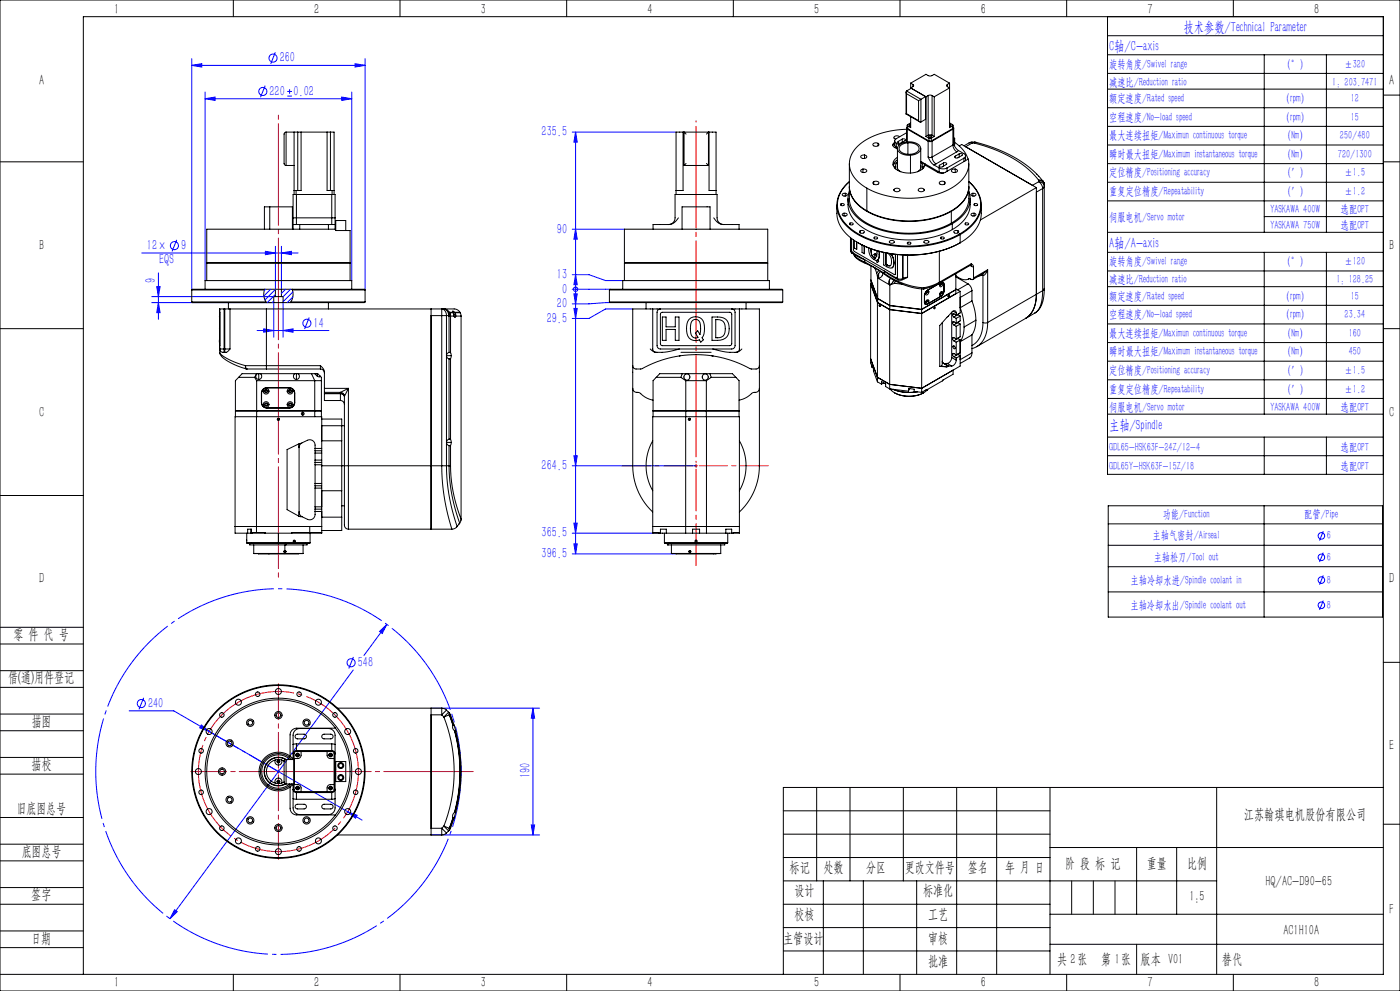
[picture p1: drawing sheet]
<svg xmlns="http://www.w3.org/2000/svg" width="420mm" height="297mm" viewBox="0 0 420 297" stroke-linecap="round" stroke-linejoin="round" font-family="sans-serif">
<defs><g id="words">
<g font-size="4.4">
<text x="34.2" y="4.1">1</text>
<text x="94.2" y="4.1">2</text>
<text x="144.2" y="4.1">3</text>
<text x="194.2" y="4.1">4</text>
<text x="244.2" y="4.1">5</text>
<text x="294.2" y="4.1">6</text>
<text x="344.2" y="4.1">7</text>
<text x="394.2" y="4.1">8</text>
<text x="11.7" y="25.5">A</text>
<text x="416.7" y="25.5">A</text>
<text x="11.7" y="74.8">B</text>
<text x="416.7" y="74.8">B</text>
<text x="11.7" y="124.8">C</text>
<text x="416.7" y="124.8">C</text>
<text x="11.7" y="174.8">D</text>
<text x="416.7" y="174.8">D</text>
<text x="4" y="191.4">零 件 代 号</text>
<text x="2.5" y="204.5">借(通)用件登记</text>
<text x="9.5" y="217.5">描图</text>
<text x="416.7" y="224.8">E</text>
<text x="9.5" y="230.5">描校</text>
<text x="5" y="243.5">旧底图总号</text>
<text x="373.2" y="245.5">江苏翰琪电机股份有限公司</text>
<text x="6.5" y="256.5">底图总号</text>
<text x="236.9" y="261.3">标记</text>
<text x="247.1" y="261.3">处数</text>
<text x="259.9" y="261.3">分区</text>
<text x="271.5" y="261.3">更改文件号</text>
<text x="290.4" y="261.3">签名</text>
<text x="301.5" y="261.3">年 月 日</text>
<text x="319.5" y="260">阶 段 标 记</text>
<text x="344" y="260">重量</text>
<text x="356.1" y="260">比例</text>
<text x="9.4" y="269.5">签字</text>
<text x="238.3" y="268.3">设计</text>
<text x="276.9" y="268.3">标准化</text>
<text x="379.6" y="265.5">HQ/AC-D90-65</text>
<text x="238.3" y="275.5">校核</text>
<text x="278.4" y="275.4">工艺</text>
<text x="356.8" y="270.1">1:5</text>
<text x="416.8" y="274">F</text>
<text x="385" y="280.1">AC1H10A</text>
<text x="9.4" y="282.6">日期</text>
<text x="234.9" y="282.7">主管设计</text>
<text x="278.4" y="282.7">审核</text>
<text x="278.4" y="289.6">批准</text>
<text x="317.2" y="288.8">共 张</text>
<text x="321.1" y="288.8">2</text>
<text x="330.3" y="288.8">第 张</text>
<text x="334.5" y="288.8">1</text>
<text x="342.1" y="288.8">版本 V01</text>
<text x="34.2" y="295.8">1</text>
<text x="94.2" y="295.8">2</text>
<text x="144.2" y="295.8">3</text>
<text x="194.2" y="295.8">4</text>
<text x="244.2" y="295.8">5</text>
<text x="294.2" y="295.8">6</text>
<text x="344.2" y="295.8">7</text>
<text x="394.2" y="295.8">8</text>
</g>
<g font-size="4.4" fill="#00f">
<text x="355.1" y="9.5">技术参数/Technical Parameter</text>
<text x="332.8" y="15.3">C轴/C-axis</text>
<text x="83.9" y="18.7">260</text>
<text x="80.8" y="28.7">220</text>
<text x="88.1" y="28.7">0.02</text>
<text x="162.5" y="40.9">235.5</text>
<text x="167.1" y="70">90</text>
<text x="44.1" y="74.9">12×</text>
<text x="54.3" y="74.9">9</text>
<text x="332.8" y="74.3">A轴/A-axis</text>
<text x="47.7" y="79.3">EQS</text>
<text x="167.1" y="83.6">13</text>
<text x="46.7" y="84.8" transform="rotate(-90 46.7 84.8)">9</text>
<text x="168.6" y="88">0</text>
<text x="167.1" y="92.4">20</text>
<text x="94.1" y="98.2">14</text>
<text x="164" y="96.7">29.5</text>
<text x="332.8" y="128.9">主轴/Spindle</text>
<text x="162.5" y="140.9">264.5</text>
<text x="162.5" y="161.1">365.5</text>
<text x="162.5" y="167.3">396.5</text>
<text x="107.3" y="199.9">548</text>
<text x="44.4" y="212.2">240</text>
<text x="159" y="233.1" transform="rotate(-90 159 233.1)">190</text>
</g>
<text font-size="4.4" fill="#0a0605" x="366.6" y="288.8">替代</text>
<g font-size="3.5" fill="#00f">
<text x="332.8" y="20.3">旋转角度/Swivel range</text>
<text x="384.9" y="20.3">（°）</text>
<text x="403.4" y="20.3">±320</text>
<text x="332.8" y="25.7">减速比/Reduction ratio</text>
<text x="399.7" y="25.7">1：203.7471</text>
<text x="332.8" y="30.6">额定速度/Rated speed</text>
<text x="384.5" y="30.6">（rpm）</text>
<text x="405.2" y="30.6">12</text>
<text x="332.8" y="36.1">空程速度/No-load speed</text>
<text x="332.8" y="41.7">最大连续扭矩/Maximun continuous torque</text>
<text x="384.5" y="36.1">（rpm）</text>
<text x="384.9" y="41.7">（Nm）</text>
<text x="402" y="41.7">250/480</text>
<text x="405.2" y="36.1">15</text>
<text x="332.8" y="47.3">瞬时最大扭矩/Maximum instantaneous torque</text>
<text x="384.9" y="47.3">（Nm）</text>
<text x="401.4" y="47.3">720/1300</text>
<text x="332.8" y="52.9">定位精度/Positioning accuracy</text>
<text x="384.9" y="52.9">（′）</text>
<text x="403.4" y="52.9">±1.5</text>
<text x="332.8" y="58.5">重复定位精度/Repeatability</text>
<text x="384.9" y="58.5">（′）</text>
<text x="403.4" y="58.5">±1.2</text>
<text x="381.1" y="63.9">YASKAWA 400W</text>
<text x="402.3" y="63.9">选配OPT</text>
<text x="332.8" y="66.3">伺服电机/Servo motor</text>
<text x="381.1" y="68.7">YASKAWA 750W</text>
<text x="402.3" y="68.7">选配OPT</text>
<text x="332.8" y="79.5">旋转角度/Swivel range</text>
<text x="384.9" y="79.5">（°）</text>
<text x="403.4" y="79.5">±120</text>
<text x="332.8" y="84.9">减速比/Reduction ratio</text>
<text x="332.8" y="89.8">额定速度/Rated speed</text>
<text x="384.5" y="89.8">（rpm）</text>
<text x="400.9" y="84.9">1：128.25</text>
<text x="405.2" y="89.8">15</text>
<text x="332.8" y="95.4">空程速度/No-load speed</text>
<text x="384.5" y="95.4">（rpm）</text>
<text x="403.4" y="95.4">23.34</text>
<text x="332.8" y="100.9">最大连续扭矩/Maximun continuous torque</text>
<text x="384.9" y="100.9">（Nm）</text>
<text x="404.6" y="100.9">160</text>
<text x="332.8" y="106.5">瞬时最大扭矩/Maximum instantaneous torque</text>
<text x="384.9" y="106.5">（Nm）</text>
<text x="404.6" y="106.5">450</text>
<text x="332.8" y="112.1">定位精度/Positioning accuracy</text>
<text x="384.9" y="112.1">（′）</text>
<text x="403.4" y="112.1">±1.5</text>
<text x="332.8" y="117.7">重复定位精度/Repeatability</text>
<text x="384.9" y="117.7">（′）</text>
<text x="403.4" y="117.7">±1.2</text>
<text x="332.8" y="123.2">伺服电机/Servo motor</text>
<text x="381.1" y="123.2">YASKAWA 400W</text>
<text x="402.3" y="123.2">选配OPT</text>
<text x="332.8" y="135.2">GDL65-HSK63F-24Z/12-4</text>
<text x="402.3" y="135.2">选配OPT</text>
<text x="332.8" y="140.8">GDL65Y-HSK63F-15Z/18</text>
<text x="402.3" y="140.8">选配OPT</text>
<text x="348.8" y="155.4">功能/Function</text>
<text x="391.3" y="155.4">配管/Pipe</text>
<text x="345.8" y="161.6">主轴气密封/Airseal</text>
<text x="398" y="161.6">6</text>
<text x="346.1" y="168.1">主轴松刀/Tool out</text>
<text x="398" y="168.1">6</text>
<text x="339.2" y="174.9">主轴冷却水进/Spindle coolant in</text>
<text x="398" y="174.9">8</text>
<text x="339.1" y="182.4">主轴冷却水出/Spindle coolant out</text>
<text x="398" y="182.4">8</text>
</g>
</g></defs>
<g fill="none" stroke="#00f" stroke-width=".3">
<path d="M57.5 19.6l3-.5v1zM57.5 17.6v69.3M57.5 19.6h52M82.6 15.7l-1.4 3.4M106.5 19.1l3 .5-3 .5zM109.5 17.6v69.3M61.5 29.6l3-.5v1zM61.5 27.6v56.5M61.5 29.6h44M79.5 25.7l-1.3 3.4M86.2 28.8h1.4M86.2 27.4h1.4"/>
<path d="M86.9 26.7v1.4M102.5 29.1l3 .5-3 .5zM105.5 27.6v56.5M171.7 39.6h31.1M172.7 39.6l.5 3h-1zM172.7 39.6v126.4M42.5 75.8h46.9M53 71.9l-1.4 3.4M79.6 75.3l3 .5-3 .5zM82.6 73.8v12.9M84.4 75.8l3-.5v1zM84.4 73.8v12.9"/>
<path d="M171.7 68.7h15.6M172.7 68.7l.5 3h-1zM45.5 90.7h36.6v10.4M45.5 88.9h36.6M47 85.9h1l-.5 3zM47.5 81.8v13.9M47.5 90.7l.5 3h-1zM77.1 99.1h21.6M79.1 98.6l3 .5-3 .5zM84.9 99.1l3-.5v1zM84.9 90.7v10.4M92.8 95.1l-1.4 3.5"/>
<path d="M171.7 86.7h11.3M171.7 82.3h5l5 1.8h5.1M172.2 88.1h1l-.5 3zM172.2 92.4h1l-.5 3zM172.7 86.7h.1M172.7 82.3l.5 3h-1zM183 90.7l-6.3 .4h-5M189.8 92.6h-8.1l-5 2.8h-5M171.7 139.6h37.1M172.2 136.6h1l-.5 3zM171.7 159.8h26.4M172.2 156.8h1l-.5 3z"/>
<path d="M397 159.2l-1.1 2.8M171.7 166h31.1M172.2 163h1l-.5 3zM397 165.6l-1.1 2.8M397 172.5l-1.1 2.7M106 196.9l-1.4 3.5M113.9 189.2l2.1-2.1-1.3 2.7zM116 187.1l-6.8 9.3M397 180l-1.1 2.8M38.8 213h13.3l52.2 30.3M43.1 209.1l-1.4 3.5M60.4 217.3l2.4 1.9-2.9-1.1z"/>
<path d="M106 200.8l-55 74.5M129.3 212.2h32.6M159.9 212.2v38M159.9 212.2l.5 3h-1zM104.3 243.3l2.8 1-.5 .9zM104.3 243.3l4.3 2.5M129.3 250.2h32.6M159.4 247.2h1l-.5 3zM52.4 272.6l.8 .6-2.2 2.1z"/>
<circle cx="81.9" cy="17.4" r="1.21"/>
<circle cx="78.8" cy="27.4" r="1.21"/>
<circle cx="52.3" cy="73.6" r="1.21"/>
<circle cx="92.1" cy="96.9" r="1.21"/>
<circle cx="172.7" cy="86.7" r=".67"/>
<circle cx="396.4" cy="173.9" r=".98"/>
<circle cx="396.4" cy="160.6" r=".98"/>
<circle cx="396.4" cy="167" r=".98"/>
<circle cx="105.3" cy="198.6" r="1.21"/>
<circle cx="396.4" cy="181.4" r=".98"/>
<circle cx="42.4" cy="210.9" r="1.21"/>
</g>
<path d="M106.5 224.2a24 24 0 0 0-40.2-9.7 24 24 0 0 0 10.9 39.9 24 24 0 0 0 29.6-28.8l-.3-1.4" fill="none" stroke="#f00" stroke-width=".3" stroke-dasharray="30.5 1.3 1.3 1.3" stroke-dashoffset="8.4" stroke-linecap="butt"/>
<path d="M135.9 215.2a54.8 54.8 0 0 0-91.8-22 54.8 54.8 0 0 0 25.2 91 54.8 54.8 0 0 0 67.4-66.2l-.8-2.8" fill="none" stroke="#00f" stroke-width=".3" stroke-dasharray="30.5 1.3 1.3 1.3" stroke-dashoffset="-2.6" stroke-linecap="butt"/>
<g fill="none" stroke="#000" stroke-width=".3">
<path d="M0 0h420v297h-420zM70 0v5M120 0v5M170 0v5M220 0v5M270 0v5M320 0v5M332.3 5v137.2h82.7M332.3 10.7h82.7M332.3 16.4h82.7M370 0v5M379.3 16.4v53.2"/>
<path d="M397.9 16.4v53.2M332.3 22h82.7M332.3 26.7h82.7M332.3 32.3h82.7M332.3 37.9h82.7M415 28.5h5M0 48.5h25M332.3 43.5h82.7M332.3 49h82.7M332.3 54.6h82.7M415 48.5h5M332.3 60.2h82.7"/>
<path d="M332.3 69.6h82.7M332.3 75.6h82.7M379.3 75.6v48.5M379.3 64.9h35.7M397.9 75.6v48.5M0 98.5h25M332.3 81.2h82.7M332.3 85.9h82.7M332.3 91.5h82.7M332.3 97.1h82.7M415 98.5h5M332.3 102.7h82.7"/>
<path d="M332.3 108.2h82.7M332.3 113.8h82.7M332.3 119.4h82.7M332.3 124.1h82.7M332.3 131h82.7M332.3 136.6h82.7M379.3 131v11.2M397.9 131v11.2M0 148.5h25M332.5 151.6h82.3v33.3h-82.3zM332.5 157h82.3M379.2 151.6v33.3"/>
<path d="M332.5 163.4h82.3M332.5 169.8h82.3M332.5 177.4h82.3M0 193h25M0 188h25M415 198.5h5M0 206h25M0 201h25M0 219h25M0 214h25M0 232h25M0 227h25"/>
<path d="M245 236v28M255 236v28M271 236v28M287 236v56M299 236v56M315 236v56M365 236v56M415 236h-180v56M0 245h25M0 258h25M0 253h25M235 257h80"/>
<path d="M235 243h80M235 250h80M315 254h100M341 254v20M353 254v20M415 247h5M0 271h25M0 266h25M0 279h25M235 271h80M235 264h130M235 278h80"/>
<path d="M247 264v28M259 264v28M275 264v28M315 274h100M0 284h25M25 292v-287h390v287h-415M70 292v5M120 292v5M170 292v5M235 285h80M270 292v5M315 283h100"/>
<path d="M320 292v5M370 292v5"/>
</g>
<path d="M82.5 231.2h-25.3M83.5 230.2v-25.3M83.5 232.2v25.3" fill="none" stroke="#f00" stroke-width=".3" stroke-dasharray="30.5 1.3 1.3 1.3" stroke-dashoffset="19.7"/>
<path d="M84.5 231.2h57.5" fill="none" stroke="#f00" stroke-width=".3" stroke-dasharray="30.5 1.3 1.3 1.3" stroke-dashoffset="3.7"/>
<path d="M208.8 138.6v-102.4" fill="none" stroke="#f00" stroke-width=".3" stroke-dasharray="30.5 1.3 1.3 1.3" stroke-dashoffset="-1.7"/>
<path d="M207.8 139.6h-21.3" fill="none" stroke="#f00" stroke-width=".3" stroke-dasharray="30.5 1.3 1.3 1.3" stroke-dashoffset="21.7"/>
<path d="M208.8 140.6v28.9" fill="none" stroke="#f00" stroke-width=".3" stroke-dasharray="30.5 1.3 1.3 1.3" stroke-dashoffset="17.9"/>
<path d="M209.8 139.6h20.7" fill="none" stroke="#f00" stroke-width=".3" stroke-dasharray="30.5 1.3 1.3 1.3" stroke-dashoffset="22"/>
<path d="M208.3 139.6h1M208.8 139.1v1M83 231.2h1M83.5 230.7v1" fill="none" stroke="#f00" stroke-width=".3"/>
<path d="M83.5 173.1v-138.8" fill="none" stroke="#f00" stroke-width=".3" stroke-dasharray="30.5 1.3 1.3 1.3" stroke-dashoffset="-2.7"/>
<path d="M321.5 264v10M328 264v10M334.5 264v10M341 283v9" fill="none" stroke="#0a0605" stroke-width=".3"/>
<path d="M83.5 231.2l-20.8-12" fill="none" stroke="#00f" stroke-width=".3" stroke-dasharray="30.5 1.3 1.3 1.3" stroke-dashoffset="20.4"/>
<g fill="#00f">
<path d="M104.3 243.3l2.3 1.9 .5-.9zM60.4 217.3l-.5 .8 2.9 1.1zM52.4 272.6l-1.4 2.7 2.2-2.1zM113.9 189.2l.8 .6 1.3-2.7zM172.7 82.3l.5 3h-1zM172.7 68.7l.5 3h-1zM172.2 88.1h1l-.5 3zM172.2 92.4h1l-.5 3zM172.2 136.6h1l-.5 3zM172.2 156.8h1l-.5 3zM172.2 163h1l-.5 3zM172.7 39.6l.5 3h-1z"/>
<path d="M79.1 98.6l3 .5-3 .5zM84.9 99.1l3-.5v1zM79.6 75.3l3 .5-3 .5zM84.4 75.8l3-.5v1z"/>
<path d="M57.5 19.6l3-.5v1zM106.5 19.1l3 .5-3 .5z"/>
<path d="M61.5 29.6l3-.5v1zM102.5 29.1l3 .5-3 .5z"/>
<path d="M47.5 90.7l.5 3h-1zM47 85.9h1l-.5 3zM159.4 247.2h1l-.5 3zM159.9 212.2l.5 3h-1z"/>
</g>
<g fill="none" stroke="#000" stroke-width=".3">
<path d="M85.8 39.6l-.4 .1-.2 .5v8.8l.2 .5 .4 .1M85.8 39.6v10M85.8 39.6h3.5M88.2 39.6v18.7M89.3 39.6h1M89.3 39.6v17.5M90.3 39.6v17.5h-1.5M90.3 39.6h7.8M98.1 39.6h1M98.1 39.6v17.5h1.5M99.1 39.6h1.1v18.7M99.1 39.6v17.5"/>
<path d="M204.9 39.6v17.5h-2.1M204.9 39.6h-2.1v18.7M204.9 39.6h7.8M212.7 39.6v17.5h2.1M212.7 39.6h2.1v18.7M271.8 27.6v6.6M271.8 34.2l4.1 2.3M272 39.8l-3.1 1.8a.72 .72 0 0 0-.5 .6 .72 .72 0 0 0 .5 .7M272 38.7a21.7 21.7 0 0 0-15.1 5.5 6.9 6.9 0 0 0 1.2 10.8l2 1.4M272 38.4v4.2M272 27.3v.8M272 34.1l-.2 .1"/>
<path d="M272 28.1v6M272 28.1l3.6 2.1M272 27.3l4.3 2.5M272 34.1l3.6 2.1M272.2 37.5l.1 1.1M272.2 38a.35 .35 0 0 0-.2 .4 .35 .35 0 0 0 .2 .3M272.2 38.7v3.8M272.2 38.7l6.2 3.6M272.3 38.6l6.4 3.6M272.3 37.8v.8M272.9 37.4l-.1 .2 .4 .2M272.9 37.4v.3"/>
<path d="M273.2 24.9l4.6-2.6 1.2 .5 1.3-.5 4.6 2.6M273.2 37.3l-.3 .1M273.2 36.8l-.9 .6v.4M273.2 24.9l.6 .4M273.2 24.9v1.7M273.2 35v3.3l-.9-.5M273.4 26.5l-1.4 .8M273.8 25.3a.36 .36 0 0 1 .3 .3 .36 .36 0 0 1-.3 .4M273.8 26l-.6 .4 4.6 2.6M273.8 25.3v.7M275.6 36.2l.7 .4M275.6 30.2v6"/>
<path d="M276.3 29.8l-.7 .4M276.3 29.8v6.8M276.3 29.8l1.4-.9v6.8l-1.4 .9M277.8 29v11.9M278.4 28.6h1.2M278.4 28.6l-.6 .4M278.4 28.6v11.9M279.6 28.6l.7 .4M279.6 28.6v11.9M280.3 29v11.9M284.2 25.3a.36 .36 0 0 0-.2 .3 .36 .36 0 0 0 .2 .4M284.2 26l.7 .4-4.6 2.6"/>
<path d="M284.2 25.3v.7M284.9 37.3l.4 .2-.4 .3M284.9 36.8l.9 .6v.4M284.9 24.9l-.7 .4M284.9 24.9v13.4l.9-.5M285.8 37.8v.8M285.8 38.6l-6.4 3.6M285.9 38.7v4.8M285.9 38.7l-6.3 3.6M285.9 37.5l-.1 1.1M285.9 38a.35 .35 0 0 1 .2 .4 .35 .35 0 0 1-.2 .3M286.1 38.4v4.7"/>
<path d="M85.8 49.6h2.4M88.2 57.1h.6M88.8 57.1v1.2M88.9 58.3h-1v7M88.9 58.3v7M88.9 58.3h10.6M99.5 58.3h1v7M99.5 58.3v7M99.6 57.1h.6M99.6 57.1v1.2M205.2 49.6h7.3M205.8 49l-.6 .6"/>
<path d="M205.8 40.2l-.6-.6v10M211.9 49l.6 .6M211.9 40.2l.6-.6v10M252.7 58.2a.78 .78 0 0 1 .8-.3 .78 .78 0 0 1 .6 .6 .78 .78 0 0 1-.8 .3 .78 .78 0 0 1-.6-.6zM253.6 57.9v.9M254.4 59.6a8 8 0 0 0 1.1 5.4 18.8 18.8 0 0 0 13.8 6.7 28.1 28.1 0 0 0 16.4-2.9M254.8 49.1v6.8a8.9 8.9 0 0 0 5.3 7.3M254.8 56v3.6a9 9 0 0 0 5.6 7.5 28.1 28.1 0 0 0 25-.2M254.8 57.3a7.3 7.3 0 0 0 3.2 8.6 27.7 27.7 0 0 0 22.6 3.2l2.7-.9 2.4-1.2M254.8 56a8.9 8.9 0 0 0 5.6 7.5 28.1 28.1 0 0 0 25-.2M258.3 46.7a1.01 1.01 0 0 1 1.7 .4 1 1 0 0 1-1 .4 1 1 0 0 1-.8-.7zM258.3 50.9a1.01 1.01 0 0 1 1.7 .4 1 1 0 0 1-1 .4 1 1 0 0 1-.8-.7z"/>
<path d="M258.9 50.7v1M259.4 46.5v1M260.1 56.4v6.8M262 43.1a1.01 1.01 0 0 1 1.7 .4 1 1 0 0 1-1 .4 1 1 0 0 1-.8-.7zM262 54.6a1.01 1.01 0 0 1 1.7 .4 1 1 0 0 1-1 .4 1 1 0 0 1-.8-.7zM262.1 54.5v.7M263.4 43v.7M268.2 56.8v.3M268.3 56.7a1.01 1.01 0 0 1 1.7 .4 1 1 0 0 1-1 .4 1 1 0 0 1-.8-.7zM268.3 42.8a.72 .72 0 0 0-.5 .7 .72 .72 0 0 0 .5 .6l.9 .6M268.3 43.1l-.5 .5M268.3 42.8v.3"/>
<path d="M268.4 50.3l.2-.3v.5M268.4 42.2v1.5l.5 .4M268.4 43l-.1 .1M268.4 42.7l-.1 .1M268.9 42.9l.9 .5M268.9 44.1l.3 .2M268.9 42.9v1.2M269.2 48.7a1.58 1.58 0 0 0-.5 1.9M269.2 49.5a1.58 1.58 0 0 0 1 2M269.2 47.2a2.14 2.14 0 0 0-1.3 2.2 2.14 2.14 0 0 0 1.8 1.9 6.8 6.8 0 0 0 7.6-1.2l.2-.6M269.2 47.9l-.8 .7-.5 .9 1.3-1M269.2 44.5v5.9"/>
<path d="M269.5 42.4v.5M269.7 43.5a4.7 4.7 0 0 1 6.4 .5 1.98 1.98 0 0 1-2.1 2.4 4 4 0 0 1-4.7-1.6v-.6zM269.9 41a1.01 1.01 0 0 0-1.7 .4l.5 .3M270 43.8a4 4 0 0 1 5.6 .3 1.7 1.7 0 0 1-1.7 2 3.5 3.5 0 0 1-4.2-1.4zM270.7 41.7a.48 .48 0 0 1 .6-.1 .48 .48 0 0 1 .2 .6l-1.2 .7a.48 .48 0 0 1-.6 .1 .48 .48 0 0 1-.2-.6M270.7 41.7l-1.2 .7M270.7 41.7v1M272.4 42.8v3.4M273.1 46.5v5.4M275.6 56.7a1.01 1.01 0 0 1 1.7 .4 1 1 0 0 1-1 .4 1 1 0 0 1-.8-.7zM276.2 49.5a1.59 1.59 0 0 1-1 2M276.2 48.7a1.58 1.58 0 0 1 .5 1.9"/>
<path d="M276.2 44.5v5.9M276.2 48.4l5.5 3.2M276.2 48.5l.4 .2M276.6 48.7l.9 .8M276.6 48.6v.1M277.1 50.3l-.2-.3v.5M277.3 56.8v.3M277.4 49l.1 .5M277.5 49.5l3.8 2.1a2.61 2.61 0 0 0 2.3 0l6.9-3.9a7.6 7.6 0 0 1-3.8 7.8 27.5 27.5 0 0 1-26.6 .9M277.5 49.1l.1 .4M277.8 40.9l.9 .5M278.4 40.5h1.2"/>
<path d="M278.4 47.1l.7 1.3 1 1M278.4 42.3h1.2M278.4 47.1h1.2M278.4 42.3v4.8M278.4 40.5l-.6 .4M278.6 40.8a.4 .4 0 0 1 .5-.2 .4 .4 0 0 1 .3 .5l-.5 .1zM278.7 41.4h.7M278.7 42.2h.7M278.7 41.4v.8M279.4 40.7v.4M279.4 41.4v.8M279.6 47.1a2.61 2.61 0 0 0 1.2 2"/>
<path d="M279.6 40.5l.7 .4M279.6 42.3v4.8M280.1 49.4l1.6 .9M280.3 40.9l-.9 .5M280.8 49.1l-.7 .3M281.7 50.3a2.61 2.61 0 0 0 2.4 0M281.7 51.6l1.4 .2M281.7 50.3v1.3M281.9 49.5v.5M281.9 54.6a1.01 1.01 0 0 1 1.7 .4 1 1 0 0 1-1 .4 1 1 0 0 1-.8-.7zM283 48.8a.48 .48 0 0 1 .7-.1 .48 .48 0 0 1 .2 .6l-1.2 .7a.48 .48 0 0 1-.6 .1 .48 .48 0 0 1-.2-.6M283 48.8l-1.1 .7"/>
<path d="M283 48.8v1M283.3 54.5v.7M284.1 50.3v1.1M285.5 50.9a1.01 1.01 0 0 1 1.7 .4 1 1 0 0 1-1 .4 1 1 0 0 1-.8-.7zM285.9 43.5a2.6 2.6 0 0 0 1.1 2M285.9 43.5l-6.3 3.6M286.1 43.1l-.2 .4M286.1 41.3l.3 .2M286.1 43.1l.5 1 .9 1M286.4 42.7a9.4 9.4 0 0 1 4 5M286.4 41.5l-.1 2.1M286.4 41.5l-.3 .1"/>
<path d="M286.6 50.7v1M286.6 46.8v.5M287 45.5l-6.2 3.6M287.5 45.1l-.5 .4M287.5 45.1l1.7 1a.72 .72 0 0 1 .5 .6 .72 .72 0 0 1-.5 .7M287.8 46.1a.48 .48 0 0 1 .6-.1 .48 .48 0 0 1 .2 .6l-1.2 .7a.48 .48 0 0 1-.6 .1 .48 .48 0 0 1-.2-.6M287.8 46.1l-1.2 .7M287.8 46.1v1M287.8 43.7l.7-.4 22.4 12.9M289.2 47.4l-5.1 2.9M289.2 47.4v1M289.7 46.7l-.1 1.5"/>
<path d="M290.6 56a8.9 8.9 0 0 1-5.2 7.3M290.6 49.1v6.8a9 9 0 0 1-5.6 7.5 28.1 28.1 0 0 1-24.9-.2M290.6 56v3.6a8.9 8.9 0 0 1-5.2 7.3M290.6 57.3a7.5 7.5 0 0 1-3.5 8.8l-1.4 .9M290.7 42.8l.9 .1M290.7 42.8l-1.5 .9M291.1 59.6a9 9 0 0 1-5.4 9.2M291.4 58.2a.76 .76 0 0 1 .8-.3 .76 .76 0 0 1 .5 .6 .76 .76 0 0 1-.8 .3 .76 .76 0 0 1-.5-.6zM291.6 42.9l-1.9 1.1M291.6 42.9h.7M291.6 42.6l-.9 .2M291.6 42.6v.3"/>
<path d="M291.6 42.6h.7M291.9 57.9v.9M292.3 42.9a34.7 34.7 0 0 1 19.3 11.1M292.3 42.6h.4M292.3 42.6v.3M292.7 42.6a36.7 36.7 0 0 1 18.9 10.2l1.2 1.4M292.7 42.6l-.4 .3M310.9 56.2v32M310.9 56.2l-16.8 9.7M311.6 54a1.53 1.53 0 0 1 1.7 1.4M311.6 54h.8l.5 .4M311.6 54v.5"/>
<path d="M311.6 54.5a2.6 2.6 0 0 1 1.2 2M311.6 54.5a1.54 1.54 0 0 1 1.7 1.3M311.6 54.5l-1.9 1M312.8 56.5l-1.9 1.1M312.8 56.5v30.6M312.8 54.2l.1 .1M312.8 54.2l.1 .2M312.9 54.4l.3 .5M312.9 54.4l.4 .7M313.2 54.9l.1 .2M313.3 55.1v.3M313.3 55.4v.4"/>
<path d="M313.3 55.8l-.5 .7M313.3 55.8v30.6M62 78.9h43M62 68.7h38.6v.4h4.4v9.6h-43zM62 78.9v5.2M62.2 78.7l-.2 .2M80.9 62h6.8v6.7M80.9 62h-1.6v6.7M80.9 62v6.7M87.9 67.3h2M87.9 65.3h1M87.9 65.3v2"/>
<path d="M87.9 67.3v1.4M88.9 65.3v2M88.9 65.3h10.6M89.9 67.3h8.6M89.9 67.3v1.4M98.5 67.3h2M98.5 67.3v1.4M99.5 65.3v2M99.5 65.3h1M100.5 65.3v2M100.5 67.3v1.4M100.7 69.1v-3h3v3"/>
<path d="M104.8 78.7l.2 .2M105 78.9v5.2M187.3 68.7h43v10h-43zM187.3 78.9h43M187.3 78.9v5.2M187.5 78.7l-.2 .2M200.5 67.3a2 2 0 0 0 2-2v-7h12.6v7a2 2 0 0 0 2 2M203.5 65.3a3.6 3.6 0 0 1-2.8 2h-4.8v1.4M204.6 68.7v-6.7h8.4v6.7M214.1 65.3a3.8 3.8 0 0 0 2.8 2h4.8v1.4M230.1 78.7l.2 .2M230.3 78.9v5.2"/>
<path d="M251.1 61.5v2.4a10.7 10.7 0 0 0 6.3 8.9 33.9 33.9 0 0 0 30.6 0M252.2 61.2a.49 .49 0 0 1 .7-.3 .49 .49 0 0 1 .2 .7 .53 .53 0 0 1-.6 .1 .53 .53 0 0 1-.3-.5zM252.3 61.1v.5M252.7 64.1a.76 .76 0 0 1 .8-.2 .76 .76 0 0 1 .6 .6 .76 .76 0 0 1-.8 .3 .76 .76 0 0 1-.6-.7zM253.2 63.9v.8M254.9 67a.49 .49 0 0 1 .6-.3 .49 .49 0 0 1 .3 .6 .53 .53 0 0 1-.6 .2 .53 .53 0 0 1-.3-.5zM255 66.9v.4M255.1 75.1l.4 .4M255.1 71.2v3.9M255.2 75.1l.4 .8M255.4 71.5v3.5l.5 .8 12.7 7.3a.36 .36 0 0 0 .5 .1 .36 .36 0 0 0 .1-.4M255.5 75.5l.1 .4"/>
<path d="M255.5 75.5l.4 .2M255.5 75.1v.4M255.6 75.9l3.7 1.9M256 71.9v3l.3 .5 12 6.9 .3-.2M256.1 76.2l.3 .6 .9 .9 2.4 1.3M256.1 76.2a5.4 5.4 0 0 0 3.3 2.3M256.3 72.1v2.2l.7 .4M257 72.5v2.2M257.4 72.8a33.5 33.5 0 0 0 30.6 0M257.9 69.3a.74 .74 0 0 1 .8-.3 .74 .74 0 0 1 .5 .7 .74 .74 0 0 1-.8 .2 .74 .74 0 0 1-.5-.6zM258.1 69.2v.6M258.4 73.3l.2 .1v2.3l.7 .3"/>
<path d="M259.3 73.7v2.3M259.3 76h.1M259.4 78.5l5.9 3.4M259.4 78.5l.3 .5M259.4 77.8v.7M259.7 79l2.9 1.4 2.8 1.8M260.6 74.3a3.3 3.3 0 0 0 2.3 3.7l.2 .6 .5-.2M261.3 79.7v5.5l2 5.5M261.3 74.8l.2 1.6 .7 .9M261.3 74.6v.2M261.3 74.8l.3 1.6 .6 .8M261.3 74.8h.1"/>
<path d="M262.2 71.2a.49 .49 0 0 1 .7-.3 .49 .49 0 0 1 .2 .7 .53 .53 0 0 1-.6 .1 .53 .53 0 0 1-.3-.5zM262.2 77.2l.4 .1M262.2 77.2v.1M262.3 71.1v.5M262.6 76l-.4 .2 .4 1.2-.4-.1M262.6 76h.1M262.6 76l.4 .9M263.1 75.1l-.1 1.9-.4-1M263.4 77.8l.2 .6M263.6 78.4h.1M263.7 75.3l.1 .9M263.8 75.3v.9"/>
<path d="M263.8 76.2l-.1 1.1-.3 .5M263.8 76.2h.1M265.1 75.7v3.7a2.79 2.79 0 0 0 2.6 .8l.4-1.4M265.8 75.8v3.5M265.8 79.3l.3 .1M265.8 79.2v.1M266.1 79.4l1 .2M266.1 79.4h.1M266.3 75.9a2.87 2.87 0 0 1 .7 3.8l-.9-.3M266.8 72.4v.2M266.9 72.3a.72 .72 0 0 1 .8-.3 .72 .72 0 0 1 .5 .7 .72 .72 0 0 1-.8 .2 .72 .72 0 0 1-.5-.6zM267.2 76l.8 1.4 .1 1.4"/>
<path d="M267.2 76l.8 1.4 .2 1.4M268.2 78.8l-.1 .8-.4 .6M268.2 78.8h-.1M268.6 76.2v5.9M269.2 76.3v7.2M270.8 76.4v7.1M270.9 76.4v7M272.2 72.7a.49 .49 0 0 1 .7-.2 .49 .49 0 0 1 .2 .6 .53 .53 0 0 1-.6 .1 .53 .53 0 0 1-.3-.5zM272.3 76.5v6.6M272.3 72.6v.5M277.3 72.2a.78 .78 0 0 1 1.3 .4 .82 .82 0 0 1-1.4-.3zM278.6 72.4v.2"/>
<path d="M281.8 75.3v9.3M282.2 71.2a.49 .49 0 0 1 .7-.3 .49 .49 0 0 1 .2 .7 .53 .53 0 0 1-.6 .1 .53 .53 0 0 1-.3-.5zM282.3 71.1v.5M285.3 63.2l.1 .1M285.4 63.3v3.6M285.7 67v1.8M286.3 69.2a.76 .76 0 0 1 .7-.2 .76 .76 0 0 1 .6 .6 .8 .8 0 0 1-.8 .3 .8 .8 0 0 1-.6-.6zM287.4 69.2v.6M287.9 70.1a33.4 33.4 0 0 1-31.2-.5 10.1 10.1 0 0 1-5.4-8.9 9.7 9.7 0 0 1 3.5-6.3 8.4 8.4 0 0 0-.2 13.9 29.1 29.1 0 0 0 20.4 5.6 30.5 30.5 0 0 0 13-3.6M287.9 70.1a10.9 10.9 0 0 0 6.3-8.8 9.3 9.3 0 0 0-3.6-6.8 8.4 8.4 0 0 1 .3 13.8l-2.9 2M287.9 70.1l.1 .2M288 70.3v2.5"/>
<path d="M289.5 67a.49 .49 0 0 1 .7-.3 .49 .49 0 0 1 .2 .6 .53 .53 0 0 1-.5 .2 .53 .53 0 0 1-.4-.5zM289.6 66.9v.4M291 79.6l.5 .2M291.2 79.5l-9.6 5.5M291.3 79.4l.2 .4M291.3 79.1l.6 .4 .2 .5M291.3 79.1l-.1 .4M291.3 79.1l-9.5 5.5M291.4 79.4l-.2 .1M291.4 64.1a.78 .78 0 0 1 .8-.2 .78 .78 0 0 1 .5 .6 .78 .78 0 0 1-.8 .3 .78 .78 0 0 1-.5-.7zM291.5 79.8l.6 .2M292.2 61.2a.49 .49 0 0 1 .7-.3 .49 .49 0 0 1 .2 .7 .53 .53 0 0 1-.6 .1 .53 .53 0 0 1-.3-.5z"/>
<path d="M292.2 63.9v.8M292.3 61.1v.5M294.4 61.5v2.4a10.7 10.7 0 0 1-6.4 8.9M57.5 90.5h22.3M57.5 86.9h21.8M57.5 90.5l.2 .2h22.2M57.5 86.9v3.6M61.5 86.7v-2.6h44v2.6M65.8 94.9h.1M65.8 98.5h.1M65.8 95h.1M65.9 93.6v.6"/>
<path d="M65.9 93.6h.1M65.9 94.2h.1M65.9 93.6v10M65.9 92.6v1M65.9 92.6h1.3M65.9 92.6v13.1a10.7 10.7 0 0 0 4.6 2.9l3.2 1M67.2 92.6h.2M67.2 92.6v12M67.4 92.6h1.6M67.4 92.6v12M68.5 90.7v1.9M69 92.6h10.9"/>
<path d="M69 92.6v12M79.3 86.9a4.4 4.4 0 0 0 .5 3.6M79.4 86.7l-.1 .2M79.4 86.7h-21.7l-.2 .2M79.4 86.7h3.2M79.8 90.5l.1 .2M79.9 90.7h2.2M79.9 92.6h53.3M79.9 92.6v17M82.1 90.7h2.8M82.6 88.9h1.8M82.6 86.7h1.8"/>
<path d="M82.6 86.7v2.2M82.6 88.9h-.5v1.8M84.4 88.9h.5v1.8M84.4 86.7h3.3M84.4 86.7v2.2M84.9 90.7h2.2M87.3 90.5l-.2 .2M87.3 90.5h22.2M87.7 86.7v.2M87.7 86.7h21.6l.2 .2M87.7 86.9a4.4 4.4 0 0 1-.4 3.6M87.7 86.9h21.8"/>
<path d="M98.5 90.7v1.9M109.5 90.5l-.2 .2h-22.2M109.5 86.9v3.6M129.3 92.6v47M129.3 94.6h3.2M132.5 94.6h1.4M132.5 94.6v-1.9a1.04 1.04 0 0 1 1.3 1.1l.1 .8M132.5 94.6v45M133.2 92.6h3a2 2 0 0 1 1.8 1M133.2 92.6a1.79 1.79 0 0 1 1.4 2M133.2 92.6a1.84 1.84 0 0 1 1.6 1M133.9 94.6v45"/>
<path d="M133.9 94.6h.7M134.6 94.6l.1 .1M134.7 94.7h.5M134.7 94.7v10.9M134.8 93.6l-.2 1M134.8 93.6l.1 .1M134.8 93.6h1.1M134.9 93.7l-.2 1M134.9 93.7l.3 1M134.9 93.7h1M135.2 94.7h1M135.2 94.7v11"/>
<path d="M135.9 93.6l-.1-.4 .6 .4M135.9 93.6v.1M135.9 93.7l.2 .5M136.1 94.2l.1 .5M136.1 94.2h.6M136.2 94.7l.3 .5 .2-.5M136.4 93.6h1.6M136.4 93.6l.1 .1M136.5 93.7l.2 .5M136.5 93.7h1.6M136.7 94.2v.5M136.7 94.7h1.6"/>
<path d="M138 93.6l.1 .1M138.1 93.7l.2 1M138.3 94.7v60.9M182.8 90.5h52M182.8 90.5l.2 .2h51.6l.2-.2M182.8 86.9h52M182.8 86.9l.2-.2h51.6l.2 .2M182.8 86.9v3.6M186.8 86.7v-2.6h44v2.6M193.8 90.7v1.9M195.8 92.6h-6v17M195.8 92.6h26"/>
<path d="M195.8 92.6v12a1 1 0 0 0 1 1M198.1 92.6a1 1 0 0 0-1 1v10a1 1 0 0 0 1 1h21.4a1 1 0 0 0 1-1v-10a1 1 0 0 0-1-1M198.3 93.8l.4-.2h20.4l.4 .6v9l-.6 .4-20.4-.1-.4-.5v-8.8zM198.7 95h1.1v3h2.8v-3h1.1v7h-1.1v-3.3h-2.8v3.3h-1.1zM206.7 95.8a2.68 2.68 0 0 1 3.1-.7 2.68 2.68 0 0 1 1.5 2.8v.6a3.9 3.9 0 0 1-.7 2.7l.4 .6-.8 .7-.4-.7a2.66 2.66 0 0 1-3.8-2.6v-.7a4.3 4.3 0 0 1 .7-2.7zM207.8 96a1.59 1.59 0 0 1 1.9 .1 1.59 1.59 0 0 1 .5 1.8l-.2 2.3-.7-1.1-.7 .7 .8 1.3a1.65 1.65 0 0 1-1.8-.3 1.65 1.65 0 0 1-.5-1.7v-1.2a2.31 2.31 0 0 1 .7-1.9zM213.6 95h1.7a3 3 0 0 1 3.5 3.5 3.1 3.1 0 0 1-3.5 3.5h-1.7zM214.7 95.8a2.3 2.3 0 0 1 2.9 2.7 2.27 2.27 0 0 1-2.9 2.7zM221.8 92.6h6v17M221.8 92.6v12a1 1 0 0 1-1 1M223.8 90.7v1.9M234.8 86.9v3.6"/>
<path d="M261.2 85.1v23.7l.5 1.4M261.2 85.1l2 5.6M261.3 83.9l2 5.6M261.3 85.1h-.1M261.3 84h.1M262.5 80.3l.5 1.5M263 81.8l.3 1.5M263.2 90.7v23.7M263.2 90.7l3.7 2.1M263.3 89.4l3.6 2.1 9.6 1.2M263.3 83.3l3.6 2.1M263.3 83.3v7.4"/>
<path d="M263.3 89.5l3.6 2.1M263.3 90.7l3.6 2.1M263.3 89.5h.1M263.6 82v1.3M263.7 81.1l-.7 .7M264.1 91.7l-.2 .1M264.2 81.4l-.6 .6M264.9 81.9a1.17 1.17 0 0 1-1.4 1.3l.1-1.2M265.3 81.9a22 22 0 0 0 11.9 4.3M265.3 81.9l.1 .3M265.3 81.2v.7M265.4 82.2a22.7 22.7 0 0 0 11.6 4.4"/>
<path d="M265.4 81.3l4 2.6M266.8 83.9l-.1 1.1a1.03 1.03 0 0 0 1.4-1M266.8 83.9v1.2M266.9 92.8l9.6 1.2M266.9 85.4v31.2M266.9 91.6l9.6 1.2M267 91.5l-.1 .1M267.2 83.4l-.4 .5M267.7 80.2v.1M268.4 84.9l-1.5 .5M268.4 84.9l2.3 .3M268.5 82.3h.1"/>
<path d="M268.6 84.2l-.2 .7M268.6 82.1l-.1 .2M268.6 82.1h.1M268.8 83.2l.4 .3M269.2 82.8l-.1 .4M269.2 83.5l.8 .2 .8-.2M269.2 83.5l.2 .4M269.2 82.8h.1M269.4 83.9l.6 .1 .6-.1M270.7 83.8l-.1 .1M270.8 83.5l-.2 .4M270.9 83.4l-.2 .4"/>
<path d="M270.9 83.4l-.1 .1M272.3 83.1l-1.6 .7M272.3 83.1l-1.4 .3M276.5 92.7v.1M276.5 86.6v7.3l-9.6-1.1M276.5 92.7l10.3-5.9-10.3 6M276.5 94v23.6M277.1 86.6h-.1M277.2 86.2l-.2 .4M277.2 86.2l-.1 .4M277.3 88.6v2a.57 .57 0 0 0 .3 .6 .57 .57 0 0 0 .7-.1M277.3 88.6h.1"/>
<path d="M277.3 90.5h.1M277.4 90.5a.57 .57 0 0 0 .2 .6 .57 .57 0 0 0 .7 0M277.4 91l.2 .1M277.9 87.4l-.2 .3M277.9 90.2l-.2 .2M278 87.3l.3-.2a.64 .64 0 0 1 .2 .9 .64 .64 0 0 1-.8 .2zM278 90l.3-.2a.64 .64 0 0 1 .2 .9 .64 .64 0 0 1-.8 .2zM278 87.3l.2 .2M278 87.3l.1 .1M278 87.3l-.2 .6M278.1 87.4l-.4 .5a.35 .35 0 0 0 .4 0 .35 .35 0 0 0 .1-.4M278.1 90.1l.1 .1"/>
<path d="M278.1 90.1l-.4 .5a.35 .35 0 0 0 .4 0 .35 .35 0 0 0 .1-.4M278.1 87.4l.1 .1M278.2 87.5h.5M278.2 90.2h.5M278.2 91.1h.1M278.3 87a2.09 2.09 0 0 0-1 1.6M278.3 87h.1M278.3 87a2.08 2.08 0 0 0-.9 1.6M280.2 92.4l.2 .1M281.6 85l-1.9 .9-2.6 .7M281.8 84.6l-2.1 1-2.5 .6M281.8 84.6l-.2 .4"/>
<path d="M282.1 87.7l-.1 .3M282.1 85l-.1 .2M282.2 84.7h.1M282.2 87.6l.3-.2a.64 .64 0 0 1 .3 .8 .64 .64 0 0 1-.9 .3zM282.2 84.8l.3-.1a.64 .64 0 0 1 .3 .8 .64 .64 0 0 1-.9 .3zM282.2 84.7a.57 .57 0 0 1 .7 0 .57 .57 0 0 1 .3 .6M282.2 84.7l-3.9 2.3M282.2 84.8l.2 .2M282.2 87.6l.2 .1M282.3 84.8v.2M282.3 87.6v.1M282.3 88.8l-4 2.3"/>
<path d="M282.3 85l-.4 .4a.35 .35 0 0 0 .4 0 .35 .35 0 0 0 .1-.4M282.3 87.7l-.4 .5M282.3 85h.1M282.3 87.7h.1M282.4 87.7a.35 .35 0 0 1-.1 .4 .35 .35 0 0 1-.4 .1M282.4 85h.5M282.4 87.7h.5M282.7 96.7v12M282.7 84.5l.2 .2M283.2 85.2h.1M283.2 87.2a2.08 2.08 0 0 1-1 1.6h.1M283.2 87.2h.1"/>
<path d="M283.2 87.2a2.09 2.09 0 0 1-.9 1.6M283.2 85.2a.57 .57 0 0 0-.3-.6 .57 .57 0 0 0-.6 .1l-4 2.3M283.2 85.2v2M284.4 88.8l.2 .1M284.5 88.4l.4 .1-.4 .4-.1-.1zM285.5 93.6v13.6M285.5 93.6a.69 .69 0 0 1 .8-.5 .69 .69 0 0 1 .6 .7M285.5 93.6l-3.6 4v12.2M285.7 94.3l.5 .7M285.7 96.7l.5 .7M285.9 93.2l1 .6M286.2 96.4h-.3l-.2 .3"/>
<path d="M286.2 94.1l-.3-.1-.2 .3M286.2 95l.7 .4M286.2 96.4l.7 .4M286.2 97.4l.7 .4M286.2 94.1l.7 .4M286.2 94.1l-.5 .2M286.2 96.4l-.5 .3M286.8 82.6a4.6 4.6 0 0 0 4.3 1 .51 .51 0 0 0 .6 .2 .51 .51 0 0 0 .4-.5M286.8 83l3.6 2.1M286.8 82v6M286.8 86.6l1.2 .7M286.9 93.8v.7"/>
<path d="M286.9 95.4v1.4M286.9 97.8v3.8M287.2 94.3h.1M287.2 96.6l.1 .1M287.3 96.7l.7 .4M287.3 94.3l-1.1 .7M287.3 94.3l.7 .4M287.3 96.7l-1.1 .7M287.6 94l-.3 .2M287.6 96.4l-.3 .2M288 87.3v6.5l-1.1 .7M288 94.7v1.5l-1.1 .6"/>
<path d="M288 97.1v3.8l-1.1 .7M288 87.3l-11.5 6.7M288 94.7l-1.1 .7M288 97.1l-1.1 .7M289.2 98a7.7 7.7 0 0 1-1.2 4.4l3.6-2M290.4 85.1a2.61 2.61 0 0 1 1.2 2M290.4 85.1l-3.1 1.8M291.6 90.2l-3.6 2a16.3 16.3 0 0 1 1.2 5.8M291.6 90.2a16.3 16.3 0 0 1 1.2 5.8M291.6 87.1l-3.6 2.1M291.6 87.1v3.1M292.1 80v3.3"/>
<path d="M292.8 96a7.7 7.7 0 0 1-1.2 4.4M292.8 96l-3.6 2M294.5 82.2l.2 .2M294.6 82.2l.1 .2M294.7 82.1v.3M294.7 82.4l-1 .3M294.7 82.4l.2 .1M294.7 82.4h.1M294.7 82.1l.2 .4M294.9 96.6l.7 .2 .7-.2M294.9 96.6a7.4 7.4 0 0 1-3.3 7M294.9 82.5v14.1"/>
<path d="M296.3 80.9l-.7 1.3-.7 .3M296.3 80.9l-1.2 1-3.3 1.9M296.3 96.6a8 8 0 0 1-3.2 7.3M296.3 80.9v15.7M296.3 80.9l-4.2 2.4M310.4 93.8l-17.4 10.1M310.9 88.2a8 8 0 0 1-3.3 7.3 7.8 7.8 0 0 0 3.3-7.3zM310.9 88.2l-14.6 8.4M312.8 87.1a8.3 8.3 0 0 1-1.8 6.3l-.6 .4M312.8 87.1l-1.9 1.1M313.3 86.6a7.8 7.8 0 0 1-2.9 7.2M313.3 86.4l-.5 .7"/>
<path d="M313.3 86.4v.5M65.8 102l.1 .5M65.8 101.8h.1M65.8 102h.1M65.9 103v.6M65.9 103.6h.1M65.9 103h.1M65.9 103.6v1M65.9 104.6h1.3M65.9 104.6a1.16 1.16 0 0 0 1.3 1M66.1 106.1l-.1-.3a6.9 6.9 0 0 0 3.6 3.1l4.2 1.7M67.2 104.6v1"/>
<path d="M67.2 104.6h.2M67.2 105.6h.2M67.4 104.6h1.6M67.4 104.6v1M69 104.6l-.9 .9-.7 .1M71.6 113.1h4.8M73.7 109.6h6.2M73.7 109.6l.1 .7 .3 .3M73.7 109.6l.1 1M73.8 110.6h.3M74.1 110.6h5.8M76.4 113.1l.6 1"/>
<path d="M77 114.1h19.4M77 114.1v10.8M77 112l-.6 1.1M77.1 112a.95 .95 0 0 0-.3 1 .95 .95 0 0 0 .8 .7M77.1 112h.5M77.1 112h-4.5l-2 2.1v9h25.8v-10l-.3-.4M77.6 112h.5M77.6 112v1.7M78.1 112a.95 .95 0 0 1 .4 1 .95 .95 0 0 1-.9 .7M78.1 112h10.3M78.4 117.8a1.6 1.6 0 0 1 1.6-1.6h6.8a1.6 1.6 0 0 1 1.6 1.6v2.9a1.6 1.6 0 0 1-1.6 1.6h-6.8a1.6 1.6 0 0 1-1.6-1.6M78.4 117.8v2.9"/>
<path d="M78.5 117.8a1.6 1.6 0 0 1 1.6-1.6h6.7a1.6 1.6 0 0 1 1.6 1.6v2.8a1.6 1.6 0 0 1-1.6 1.6h-6.7a1.6 1.6 0 0 1-1.6-1.6M79 117.2a.86 .86 0 0 1 .8-.8 .86 .86 0 0 1 .9 .8M79 117.2a.86 .86 0 0 0 .8 .9 .86 .86 0 0 0 .9-.9M79 117.2h.4M79.4 117.2a.45 .45 0 0 1 .4-.4 .45 .45 0 0 1 .5 .4M79.4 117.2a.45 .45 0 0 0 .4 .5 .45 .45 0 0 0 .5-.5M79.9 109.6v1M79.9 110.6h16.2M79.9 109.6h16.2M80.3 117.2h.4M86.2 117.2a.86 .86 0 0 1 .8-.8 .86 .86 0 0 1 .9 .8M86.2 117.2a.86 .86 0 0 0 .8 .9 .86 .86 0 0 0 .9-.9"/>
<path d="M86.2 117.2h.4M86.6 117.2a.45 .45 0 0 0 .4 .5 .45 .45 0 0 0 .5-.5M86.6 117.2a.45 .45 0 0 1 .4-.4 .45 .45 0 0 1 .5 .4M87.5 117.2h.4M88.4 112a.95 .95 0 0 0-.3 1 .95 .95 0 0 0 .8 .7M88.4 112h.5M88.9 112h.5M88.9 112v1.7M89.4 112a.95 .95 0 0 1 .4 1 .95 .95 0 0 1-.9 .7M89.4 112h5.1M93.5 112l.9 2.1v9M94.5 112h.7"/>
<path d="M94.5 112l.7 .7M95.2 112.7l.5 .3 .4-.3M95.2 112l.9 .7M95.2 112v.7M96.1 109.6v1M96.1 109.6l1 1.1 .2 .9v4.8M96.1 110.6a1.2 1.2 0 0 1 1.2 1.2M97.3 116.4v1.2M97.3 117.6v.3M97.3 118v2h4.8M97.3 117.9v.1M97.3 116.4h7.2"/>
<path d="M97.3 117.6h4.8M97.3 117.9h4.8M102.1 117.6a1.2 1.2 0 0 1 1.2 1.2M102.1 117.9a1.07 1.07 0 0 1 1.2 .9M102.1 117.6v.3M102.1 118v2M102.1 117.9v.1M103.3 118.8v20.8M104.5 116.4l-1.2 2.4M104.5 116.4l-2.4 1.2M104.5 116.4v23.2M134 106.6l.1 .5 .6 .5"/>
<path d="M134 106.6h1.4M134.7 105.6l-.5 .3-.2 .7M134.7 105.6l.5 .1M134.7 107.6v24M135.2 105.7l.2 .9M135.2 107.5l-.5 .1M135.2 107.5v24.2M135.4 106.6l-.2 .9M189.8 109.6a1.82 1.82 0 0 0 2.4 1h.1a34.1 34.1 0 0 1 33.1 0 1.82 1.82 0 0 0 2.4-1M189.8 109.6v30a19 19 0 0 0 6 13.8M189.8 116.4a1.59 1.59 0 0 0 2 1.3l.2 .1a7.6 7.6 0 0 0 3.9 2.1M195.1 104.6l.9 .8 .8 .2"/>
<path d="M196.8 105.6h.1M196.9 113.1h7.4M197.9 112h21.8l2 2.1v9h-25.8v-9zM203.8 104.6l-.5 .1a17.9 17.9 0 0 1-6.3 .9h-.2M204.1 106.6l-.3 .1M204.3 113.1l1.4 1M204.3 105.6h9M204.7 112l-.4 1.1M205.7 114.1h6.2M205.7 114.1v9M211.9 114.1v10.8M213 112l.4 1.1"/>
<path d="M213.4 113.1h7.4M213.4 113.1l-1.5 1M213.5 106.6l.5 .1M213.8 104.6l3.9 .9 3.1 .1M222.6 104.6l-.8 .7-1 .3M225.4 118l-1.8 1.3-1.9 .6M225.5 117.9l-.1 .1M227.8 109.6v30a19 19 0 0 1-6 13.8M227.8 116.4a1.59 1.59 0 0 1-1.9 1.3l-.4 .2M261.7 110.2v-.8l.3 1v.8l1.2 3.2M262 110.1l-.3 .1M263.2 114.4l1.2 .7"/>
<path d="M264.4 115.1v-.8l1.3 .7v.8l1.2 .8M265 114.8l-.6 .3M265 114.7v.1M265.2 114.7l-.2 .1M265.5 114.9l.2 .2M266.9 116.6l5.6 .6M267 116.6a8.6 8.6 0 0 0 11.1 .4M267.3 116.6l.2 .3v-.3M268.4 117.7a9.6 9.6 0 0 0 8.7 0M272.5 117.2v-.8l1.8 .2v.9h.4M272.7 116.7l-.2 .5M272.7 116.5v.2"/>
<path d="M273 116.5l-.3 .2M274.5 117.5a12.8 12.8 0 0 1-6.6-.8 12.4 12.4 0 0 0 6.7 .8M274.7 117.5l1.8 .1M275.3 117.4l-.6 .1M278 116.9l-.4 .1M278 116.9l-1.5 .7M278.1 116.8v.2M278.4 116.7l-.3 .3M281.9 109.8l2.1 .1M282.5 109.7l-.6 .1M282.5 109.7l1.5 .2M282.7 108.7l-.2 1"/>
<path d="M282.7 108.3l.2 .4M282.7 108.7h.2M282.7 114.1l-4.7 2.8M282.9 108.7l1.6 1M283 113.9l-.3 .2M284.2 108.9h-1l1.4 .8M284.2 108.9l1.3 .8M284.5 109.7l-.5 .2M284.6 109.7h.1M285.5 107.2a1.89 1.89 0 0 1-1.3 1.7M285.5 107.2l1.4 .7M285.5 109.7h-.9"/>
<path d="M285.7 101.4l.5 .8M285.7 106.2l.5 .7M285.9 110.9v1.3l-3.2 1.9M285.9 103.7a.47 .47 0 0 1 .6 .3 .47 .47 0 0 1-.2 .5l-.4-.5zM286.2 101.2h-.3l-.2 .2M286.2 106l-.3-.1-.2 .3M286.2 101.2l.7 .4M286.2 102.2l.7 .4M286.2 106l.7 .4M286.2 106.9l.7 .4M286.2 101.2l-.5 .2M286.2 106l-.5 .2"/>
<path d="M286.2 103.7l-.3 .2M286.9 107.9a1.89 1.89 0 0 1-1.4 1.8M286.9 102.6v3.8M286.9 107.3v.6M287.2 101.4l.1 .1M287.2 106.2h.1M287.3 106.2l.7 .4-1.1 .7M287.3 101.5l-1.1 .7M287.3 101.5l.7 .4M287.3 106.2l-1.1 .7M287.6 105.9l-.3 .2M287.6 101.2l-.3 .1"/>
<path d="M288 101.9v7.8l-11.5 6.7-9.6-1.2-3.7-2.1-2-5.6M288 101.9l-1.1 .7M288 105.7l-1.1 .7M291.6 105.8l-.2 1-.4 .4-3 1.7M291.6 100.4v5.4M291.6 105.8l-3.6 2M293.1 103.9h-.1M293.1 103.9l-1.5 .6M70.6 123.2v1.7M70.6 123.2h25.8M70.7 123.1l-.1 .1M76.9 124.9v34.7"/>
<path d="M79 121.2a.86 .86 0 0 1 .8-.8 .86 .86 0 0 1 .9 .8M79 121.2a.86 .86 0 0 0 .8 .9 .86 .86 0 0 0 .9-.9M79 121.2h.4M79.4 121.2a.45 .45 0 0 1 .4-.4 .45 .45 0 0 1 .5 .4M79.4 121.2a.45 .45 0 0 0 .4 .5 .45 .45 0 0 0 .5-.5M80.3 121.2h.4M83.2 125.7h.7M83.2 125.6h.6M83.5 125.4a.33 .33 0 0 1 .4 .3 .33 .33 0 0 1-.4 .3M83.5 125.4a.33 .33 0 0 0-.3 .3 .33 .33 0 0 0 .3 .3M83.5 125.4v.6M86.2 121.2a.86 .86 0 0 1 .8-.8 .86 .86 0 0 1 .9 .8"/>
<path d="M86.2 121.2a.86 .86 0 0 0 .8 .9 .86 .86 0 0 0 .9-.9M86.2 121.2h.4M86.6 121.2a.45 .45 0 0 0 .4 .5 .45 .45 0 0 0 .5-.5M86.6 121.2a.45 .45 0 0 1 .4-.4 .45 .45 0 0 1 .5 .4M87.5 121.2h.4M89.5 133.1l.2 .6M89.7 133.7h.1M89.7 133.7v20.4M89.8 133.7l-.1 .4M90.4 132.9l-4.3 1.8v18l3.6 2 .8 .1M90.4 132.9l-.6 .8M90.4 132.9l1.8-1a1.6 1.6 0 0 1 2.3 1.5v1"/>
<path d="M90.8 123.6a.42 .42 0 0 1 .4 .4 .42 .42 0 0 1-.4 .4M90.8 123.6a.42 .42 0 0 0-.4 .4 .42 .42 0 0 0 .4 .4M90.8 123.6v.8M94.4 123.1v1.8M94.5 138.6v.7M94.5 135.1v.7M94.5 137.9v.7M94.5 134.4v.7M94.5 135.8v2.1M94.5 139.3v5.6M94.5 134.4h2M94.5 137.9h2"/>
<path d="M94.5 135.8h2M94.5 139.3h2M94.5 138.6h2M94.5 135.1h2M96.3 123.1l.1 .1M96.4 123.2v1.7M96.5 132.1v7.5M96.5 139.6v7.5M96.5 125.6h6v6.5M96.5 127.6h6.8M96.5 132.1h6M96.5 139.6h6.8"/>
<path d="M96.5 132.1v-7.2h-26v34.9h5.2M102.1 120a1.2 1.2 0 0 1 1.2 1.2M102.5 132.1v15M103.3 139.6h1.2M103.3 139.6v17.7a1.21 1.21 0 0 0 1.2 1.3M104.5 139.6v19M104.5 139.6h28M129.3 139.6v19zM132.5 139.6a61.9 61.9 0 0 0 1.6 13.8l1.5 5.2M132.5 139.6h1.4M133.9 139.6a57.3 57.3 0 0 0 3.2 18.2M133.9 139.6h.8"/>
<path d="M134 132.6l.1 .5 .6 .5M134 132.6h1.4M134.7 131.6l-.5 .3-.2 .7M134.7 139.6a52.5 52.5 0 0 0 3.2 17.2M134.7 131.6l.5 .1M134.7 139.6h.5M134.7 133.6v6M135.2 133.5l-.5 .1M135.2 131.7l.2 .9M135.2 139.6a47.2 47.2 0 0 0 3.1 16M135.2 133.5v6.1M135.4 132.6l-.2 .9"/>
<path d="M195.8 132.1a15 15 0 0 0 0 15M195.9 123.2h25.8M195.9 123.2v1.7M196 123.1l-.1 .1M205.8 123.1l-.1 36.7M206.5 125.7h.6M206.5 125.6h.6M211.9 124.9v34.9M221.6 123.1l.1 .1M221.7 123.2v1.7M221.8 132.1a15 15 0 0 1 0 15M70.5 157.8h26"/>
<path d="M74 159.8v2.1M74.3 159.8v-1.2h1.1v1.2M75.2 158.6v1.2M75.7 159.8h3.8M75.7 159.8v-.2h3.8v.2M79.5 159.8h8M83.5 159.8v3M89.7 154.1l-.2 .5M89.7 153.4l.2 .7M89.7 154.1h.2M89.9 154.1l.6 .7M92.9 157.8v1.8"/>
<path d="M93 159.8v2.9M94.5 153.3a1.77 1.77 0 0 1-.3 1.9 1.77 1.77 0 0 1-2 .4l-1.7-.8M94.5 144.9v.7M94.5 151.9v.7M94.5 152.6v.7M94.5 145.6v.7M94.5 146.3v5.6M94.5 153.3h2M94.5 151.9h2M94.5 146.3h2M94.5 144.9h2M94.5 145.6h2"/>
<path d="M94.5 152.6h2M96.5 157.8v1.2M96.5 159v.8h-9M96.5 147.1h6M96.5 147.1v10.7M96.5 155h6M96.5 159.6h-9v.2M102.5 155v4h-6M102.5 151.6h.8M102.5 147.1v7.9M104.5 158.6h31.1M137.1 157.8l-.8 .6-.7 .2"/>
<path d="M137.9 156.8l-.8 1M138.3 155.6l-.4 1.2M195.8 159.6h1.9v.2M195.8 157.8h26M197.7 159.8h-1.9v-34.9h26v34.9h-1.8M197.7 159.8h2.2M198.1 159.8v-1.2h1.8v1.2M199.3 159.8v2.9M199.9 159.8h7.9M207.8 159.8h2.1M207.8 159.8v-1.2h2.1v1.2M209.9 159.8h7.8"/>
<path d="M217.7 159.8h2.3M217.7 159.8v-1.2h1.8v1.2M218.3 159.8v2.9M221.8 159.6h-1.8v.2M74 162.7h19M74 162.7l9.5 .1M74 161.9v.8M74 161.9h.1M75.4 162.8v.1M76.1 165.9h9.4M76.1 163.3v2.6M77.5 165.9l3.2 .1"/>
<path d="M80.7 165.9v.1M85.3 165l.1 .3M85.4 165.3l-.1 .3M85.4 165.3h.4M85.5 165a.33 .33 0 0 0-.3 .3 .33 .33 0 0 0 .3 .3M85.5 165l.3 .3M85.5 165.9h5.4M85.5 163.3v1.7M85.5 165.6v.3M85.5 165.9h.1M85.6 162.8v.1M85.8 162.9h-10.9v.4h10.9"/>
<path d="M85.8 162.9h6.3v.4h-6.3M85.8 162.9v.4M85.8 165.3l-.3 .3M88 162.2a.29 .29 0 0 1 .3-.3 .29 .29 0 0 1 .3 .3M88 162.2a.29 .29 0 0 0 .3 .3 .29 .29 0 0 0 .3-.3M88 162.2h.6M89.5 165.9l-8.8 .1M90.9 163.3v2.6M90.9 165.9h.1M91.6 162.8v.1M93 162.7l-9.5 .1M199.3 162.7h19"/>
<path d="M200.2 162.9h17.2v.4h-17.2zM200.7 162.8v.1M201.4 165.9h14.8M201.4 163.3v2.6M201.4 165.9h.1M202.8 165.9h12M207.1 165v.6M208.7 162.5h.3M216.2 165.9h-14.7M216.2 163.3v2.6M216.9 162.8v.1M83.5 205.4a25.8 25.8 0 0 1 25.8 25.8 25.8 25.8 0 0 1-25.8 25.8"/>
<path d="M83.5 205.4a25.8 25.8 0 0 0-25.8 25.8 25.8 25.8 0 0 0 25.8 25.8M83.5 205.2a26 26 0 0 0-26 26 26 26 0 0 0 26 26M83.5 205.2a26 26 0 0 1 26 26 26 26 0 0 1-26 26M83.5 205.2v.2M100.6 218.2a21.5 21.5 0 0 0-31.6-2.8 21.5 21.5 0 0 0 0 31.7 21.5 21.5 0 0 0 31.6-2.9M100.6 218.2h-11.6a2 2 0 0 0-2 2v6.4M100.6 218.2a21.5 21.5 0 0 1 0 26M101.3 212.2h31.2M129.3 212.2v38M129.3 214.2h3.2M132.5 212.2v2M132.5 212.2l.8 .2 .6 .4"/>
<path d="M132.5 214.2l.7 .7M133.2 214.9a44.9 44.9 0 0 1 0 32.7M133.9 212.8l-1.4 1.4M133.9 212.8l.7 .7M134.6 213.5l-1.4 1.4M134.6 213.5l.2 .7M134.6 213.5l.1 .1M134.7 213.6l.2 .8M134.7 213.6l.5 .7M134.8 214.2l-1.6 .7M134.8 214.2l1.1 3.2M134.8 214.2l.1 .2"/>
<path d="M134.9 214.4l1 2.9M135.2 214.3l-.3 .1M135.2 214.3l1 3.1M135.9 217.4l-.1 .9 .6 .7M135.9 217.3l.3 .1M135.9 217.3v.1M136.2 217.4l.5 1.7M136.4 219a46.7 46.7 0 0 1 0 24.4M136.4 219l.1 .1M136.5 219.1a46.7 46.7 0 0 1 1.6 12.1M136.7 219.1h-.2M136.7 219.1a47 47 0 0 1 1.6 12.1"/>
<path d="M82.6 234.7a1.05 1.05 0 0 1 .9-1.5 1.05 1.05 0 0 1 1 1.5M82.6 227.7a1.05 1.05 0 0 0 .9 1.6 1.05 1.05 0 0 0 .9-1.6M83.1 234.2h.8M83.1 228.3h.8M85.3 228.1a3.6 3.6 0 0 0-5.4 3.1 3.6 3.6 0 0 0 5.3 3.2M85.7 227.6a4.2 4.2 0 0 0-6.4 3.6 4.2 4.2 0 0 0 6.3 3.7M85.8 227.6l-.4 .3-.2 .3v6.2l.2 .4 .4 .2M85.8 227.6v7.4M85.8 235h2.4M85.8 227.6h2.4M85.9 227.6a4.3 4.3 0 0 0-6.7 3.5 4.3 4.3 0 0 0 6.5 3.9M87 227.6a5 5 0 0 0-7 .1 5 5 0 0 0-.1 7 5 5 0 0 0 7 .3"/>
<path d="M87 235.9v6.3a2 2 0 0 0 2 2h11.6M87 226.6a5.8 5.8 0 0 0-7.8 .7 5.8 5.8 0 0 0 0 7.8 5.8 5.8 0 0 0 7.8 .8M87 235.9l.9-.9v1.5M87 226.6l.9 .9M87.5 227.6a5.4 5.4 0 0 0-7.7-.3 5.4 5.4 0 0 0-.1 7.7 5.4 5.4 0 0 0 7.7 0M87.9 236.5a1 1 0 0 0 1 1M87.9 223.1v2.8M87.9 239.4l1 .1M87.9 236.5v2.9M87.9 223.1v-2.8a2 2 0 0 1 2-2h8.6a2 2 0 0 1 2 2v2.8M87.9 239.4v2.7a2 2 0 0 0 2 2h8.6a2 2 0 0 0 2-2v-2.7M87.9 225.9v1.7"/>
<path d="M88.2 235.1h1.1a1 1 0 0 1 1 1v1.1M88.4 225.4l.4-.2h10.8l.5 .2 .1 .4v10.8l-.1 .5-.5 .1h-10.8l-.4-.1-.2-.5v-10.8zM88.8 220.2l2.4-.2a.7 .7 0 0 1 .7 .7 .7 .7 0 0 1-.7 .7h-2.2l-.5-.5zM88.9 226.3a.42 .42 0 0 0 .4 .4 .42 .42 0 0 0 .4-.4M88.9 226.3a.42 .42 0 0 1 .4-.4 .42 .42 0 0 1 .4 .4M88.9 226.3h.8M88.9 224.9a1 1 0 0 0-1 1M88.9 222.9l-1 .2M88.9 222.9v2M88.9 237.5v2M88.9 224.9h10.6M88.9 237.5h10.6"/>
<path d="M88.9 222.9h10.6M88.9 239.5h10.6M89.3 235.8a.42 .42 0 0 1 .4 .4 .42 .42 0 0 1-.4 .4M89.3 235.8a.42 .42 0 0 0-.4 .4 .42 .42 0 0 0 .4 .4M89.3 235.8v.8M90.3 225.2v1.1a1 1 0 0 1-1 1h-1.1M96.8 220.2l2.4-.2a.7 .7 0 0 1 .7 .7 .7 .7 0 0 1-.7 .7h-2.2l-.5-.5zM98.1 225.2v1.1a1 1 0 0 0 1 1h1.1M98.8 236.2a.42 .42 0 0 1 .4-.4 .42 .42 0 0 1 .4 .4M98.8 236.2a.42 .42 0 0 0 .4 .4 .42 .42 0 0 0 .4-.4M98.8 236.2h.8M99.2 225.9a.42 .42 0 0 0-.4 .4 .42 .42 0 0 0 .4 .4"/>
<path d="M99.2 225.9a.42 .42 0 0 1 .4 .4 .42 .42 0 0 1-.4 .4M99.2 225.9v.8M99.5 224.9a1 1 0 0 1 1 1M99.5 237.5v2M99.5 222.9l1 .2M99.5 222.9v2M100.2 235.1h-1.1a1 1 0 0 0-1 1v1.1M100.5 236.5a1 1 0 0 1-1 1M100.5 239.4l-1 .1M100.5 236.5v2.9M100.5 223.1v2.8M100.5 230.1l.2 .1"/>
<path d="M100.5 230.5l.2 .1M100.5 225.9v10.6M100.7 232.3h-.2M100.7 231.9h-.2M100.7 228.2h3v6h-3zM138.1 231.2a46.7 46.7 0 0 1-1.6 12.1M138.1 231.2h.2M138.3 231.2a47 47 0 0 1-1.6 12.2M83.5 257v.2M88.8 241.2l2.4-.2a.7 .7 0 0 1 .7 .7 .7 .7 0 0 1-.7 .7h-2.2l-.5-.5zM96.8 241.2l2.4-.2a.7 .7 0 0 1 .7 .7 .7 .7 0 0 1-.7 .7h-2.2l-.5-.5zM101.3 250.2h31.2"/>
<path d="M129.3 248.2h3.2M132.5 248.2l1.4 1.4M132.5 248.2v2M133.2 247.6l1.6 .6M133.2 247.6l1.4 1.4M133.2 247.6l-.7 .6M133.9 249.6l-.6 .5-.8 .1M134.6 249l-.7 .6M134.7 248.9l-.1 .1M134.8 248.2l-.2 .8M134.9 248.1l-.1 .1M134.9 248.1l-.2 .8"/>
<path d="M134.9 248.1l.3 .1M135.2 248.2l-.5 .7M135.9 245l-1.1 3.2M135.9 245v.1M135.9 245.1l-1 3M136.2 245.1h-.3M136.2 245.1l-1 3.1M136.4 243.4l-.6 .8 .1 .8M136.5 243.3l.2 .1M136.5 243.3l-.1 .1M136.7 243.4l-.5 1.7"/>
<circle cx="263.8" cy="91.6" r=".24"/>
<circle cx="280.4" cy="92.3" r=".24"/>
<circle cx="79.8" cy="117.2" r=".33"/>
<circle cx="87" cy="117.2" r=".33"/>
<circle cx="206" cy="113" r=".93"/>
<circle cx="211.5" cy="113" r=".93"/>
<circle cx="79.8" cy="121.2" r=".33"/>
<circle cx="87" cy="121.2" r=".33"/>
<circle cx="206.8" cy="125.7" r=".33"/>
<circle cx="206.9" cy="165.3" r=".32"/>
<circle cx="208.8" cy="162.2" r=".33"/>
<circle cx="62.7" cy="219.2" r=".9"/>
<circle cx="66.6" cy="214.3" r=".68"/>
<circle cx="71.5" cy="210.4" r=".9"/>
<circle cx="75.1" cy="216.6" r=".7"/>
<circle cx="75.1" cy="216.6" r="1.1"/>
<circle cx="77.3" cy="208.1" r=".68"/>
<circle cx="83.5" cy="214.3" r="1.1"/>
<circle cx="83.5" cy="214.3" r=".7"/>
<circle cx="83.5" cy="207.2" r=".9"/>
<circle cx="89.7" cy="208.1" r=".68"/>
<circle cx="92" cy="216.6" r="1.1"/>
<circle cx="92" cy="216.6" r=".7"/>
<circle cx="95.5" cy="210.4" r=".9"/>
<circle cx="100.5" cy="214.3" r=".68"/>
<circle cx="104.3" cy="219.2" r=".9"/>
<circle cx="59.5" cy="231.2" r=".9"/>
<circle cx="60.3" cy="237.4" r=".68"/>
<circle cx="60.3" cy="225" r=".68"/>
<circle cx="66.6" cy="231.2" r=".7"/>
<circle cx="66.6" cy="231.2" r="1.1"/>
<circle cx="68.9" cy="239.7" r=".7"/>
<circle cx="68.9" cy="222.8" r=".7"/>
<circle cx="68.9" cy="239.7" r="1.1"/>
<circle cx="68.9" cy="222.8" r="1.1"/>
<circle cx="83.5" cy="231.2" r="22"/>
<circle cx="83.5" cy="234.2" r=".42"/>
<circle cx="83.5" cy="228.2" r=".42"/>
<circle cx="89.3" cy="236.2" r=".55"/>
<circle cx="89.3" cy="226.3" r=".55"/>
<circle cx="99.2" cy="226.3" r=".55"/>
<circle cx="99.2" cy="236.2" r=".55"/>
<circle cx="102.2" cy="229.4" r=".9"/>
<circle cx="102.2" cy="233" r=".9"/>
<circle cx="102.2" cy="229.4" r=".6"/>
<circle cx="102.2" cy="233" r=".6"/>
<circle cx="106.7" cy="237.4" r=".68"/>
<circle cx="106.7" cy="225" r=".68"/>
<circle cx="107.5" cy="231.2" r=".9"/>
<circle cx="62.7" cy="243.2" r=".9"/>
<circle cx="66.6" cy="248.2" r=".68"/>
<circle cx="71.5" cy="252" r=".9"/>
<circle cx="75.1" cy="245.9" r=".7"/>
<circle cx="75.1" cy="245.9" r="1.1"/>
<circle cx="77.3" cy="254.4" r=".68"/>
<circle cx="83.5" cy="248.1" r=".7"/>
<circle cx="83.5" cy="248.1" r="1.1"/>
<circle cx="83.5" cy="255.2" r=".9"/>
<circle cx="89.7" cy="254.4" r=".68"/>
<circle cx="92" cy="245.9" r="1.1"/>
<circle cx="92" cy="245.9" r=".7"/>
<circle cx="95.5" cy="252" r=".9"/>
<circle cx="100.5" cy="248.2" r=".68"/>
<circle cx="104.3" cy="243.2" r=".9"/>
</g>
<path d="M79.7 86.7l-.4 .4M81.2 86.7l-2 2M82.1 90.2l-.4 .5M82.6 86.7l-3.1 3.2M82.6 88.2l-2.4 2.5M85.7 86.7l-1.3 1.2M87.2 86.7l-2.3 2.2M87.8 89l-1.6 1.7M87.9 87.5l-3 2.9" fill="none" stroke="#00f" stroke-width=".3"/>
<use href="#words"/>
</svg>
